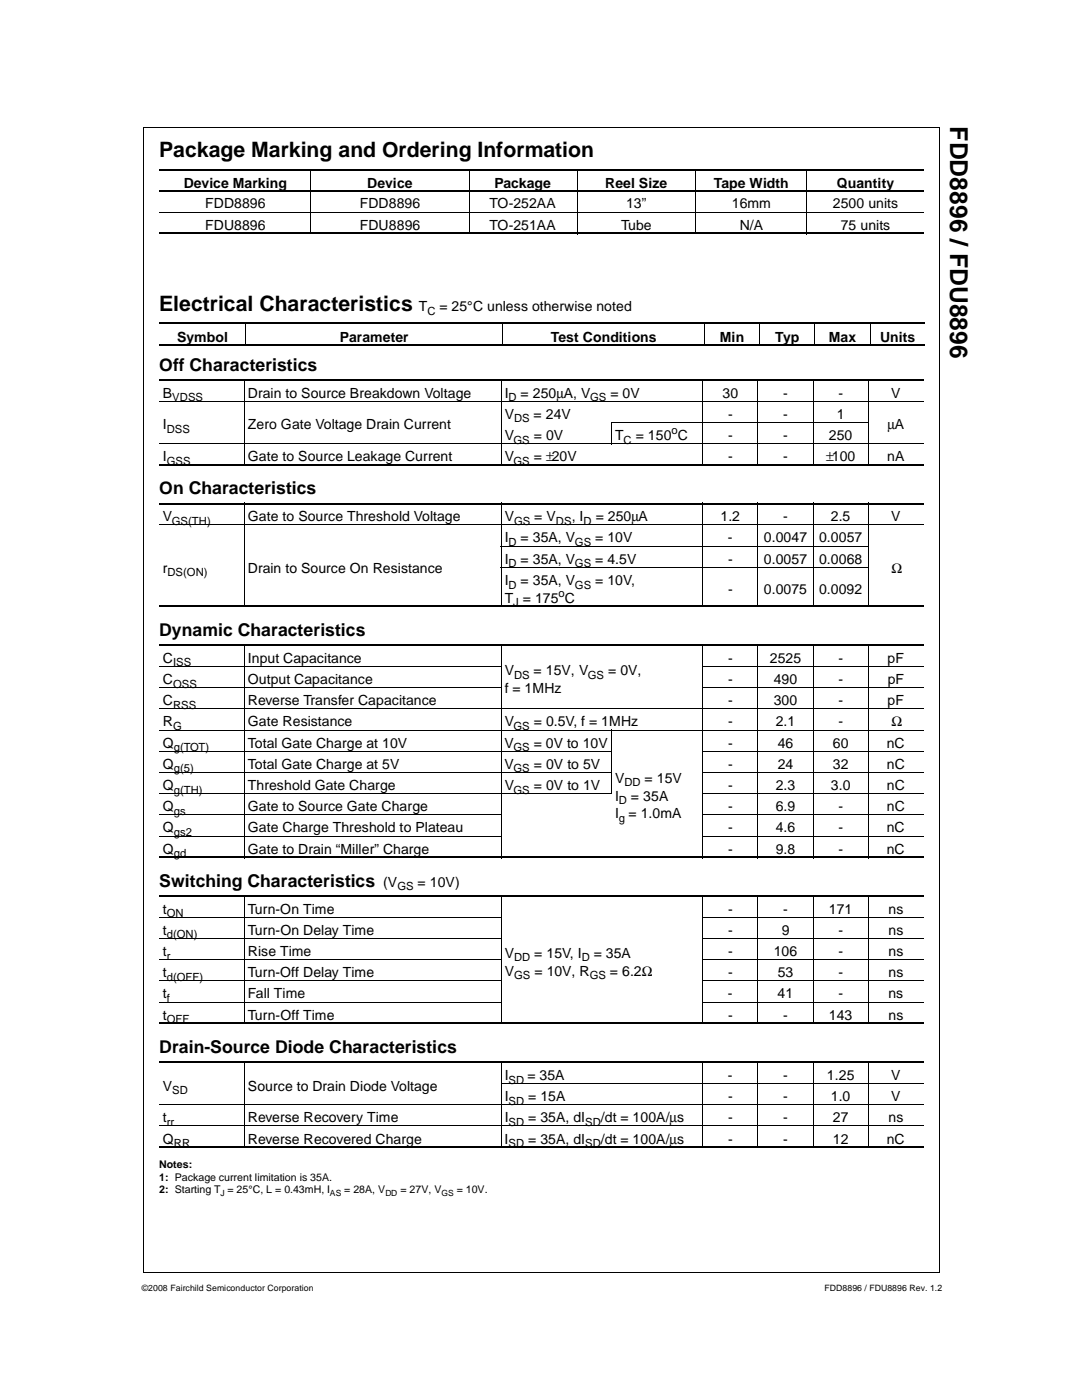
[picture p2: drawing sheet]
<svg xmlns="http://www.w3.org/2000/svg" width="216mm" height="279mm" viewBox="0 0 216 279" stroke-linecap="round" stroke-linejoin="round" font-family="sans-serif">
<defs><g id="words">
<text font-size="4.9" x="189.5" y="25.2" transform="rotate(90 189.5 25.2)">FDD8896 / FDU8896</text>
<g font-size="4.2">
<text x="31.8" y="31.4">Package Marking and Ordering Information</text>
<text x="31.8" y="62.1">Electrical Characteristics</text>
</g>
<g font-size="3.5">
<text x="31.8" y="74">Off Characteristics</text>
<text x="31.8" y="98.7">On Characteristics</text>
<text x="31.8" y="126.9">Dynamic Characteristics</text>
<text x="31.8" y="177">Switching Characteristics</text>
<text x="31.8" y="210.1">Drain-Source Diode Characteristics</text>
</g>
<g font-size="2.8">
<text x="36.6" y="37.6">Device Marking</text>
<text x="40.9" y="41.6">FDD8896</text>
<text x="71.8" y="41.6">FDD8896</text>
<text x="73.2" y="37.6">Device</text>
<text x="97.6" y="41.6">TO-252AA</text>
<text x="98.6" y="37.6">Package</text>
<text x="120.7" y="37.6">Reel Size</text>
<text x="124.8" y="41.6">13”</text>
<text x="142.3" y="37.6">Tape Width</text>
<text x="145.9" y="41.6">16mm</text>
<text x="166.1" y="41.6">2500 units</text>
<text x="166.9" y="37.6">Quantity</text>
<text x="40.9" y="45.8">FDU8896</text>
<text x="71.8" y="45.8">FDU8896</text>
<text x="97.6" y="45.8">TO-251AA</text>
<text x="123.9" y="45.8">Tube</text>
<text x="147.5" y="45.8">N/A</text>
<text x="167.6" y="45.8">75 units</text>
<text x="83.5" y="62.1">T</text>
<text x="87.6" y="62.1">= 25°C unless otherwise noted</text>
<text x="35.3" y="68.3">Symbol</text>
<text x="67.8" y="68.3">Parameter</text>
<text x="109.8" y="68.3">Test Conditions</text>
<text x="143.6" y="68.3">Min</text>
<text x="154.6" y="68.3">Typ</text>
<text x="165.3" y="68.3">Max</text>
<text x="175.5" y="68.3">Units</text>
<text x="32.5" y="79.4">B</text>
<text x="49.4" y="79.4">Drain to Source Breakdown Voltage</text>
<text x="100.6" y="83.6">V</text>
<text x="100.6" y="79.4">I</text>
<text x="103.8" y="79.4">= 250µA, V</text>
<text x="106.4" y="83.6">= 24V</text>
<text x="121.7" y="79.4">= 0V</text>
<text x="144.1" y="79.4">30</text>
<text x="145.2" y="83.6">-</text>
<text x="156.2" y="79.4">-</text>
<text x="156.2" y="83.6">-</text>
<text x="166.9" y="83.6">1</text>
<text x="167.2" y="79.4">-</text>
<text x="177.7" y="79.4">V</text>
<text x="32.5" y="85.7">I</text>
<text x="49.4" y="85.7">Zero Gate Voltage Drain Current</text>
<text x="100.6" y="87.8">V</text>
<text x="106.4" y="87.8">= 0V</text>
<text x="122.6" y="87.8">T</text>
<text x="126.7" y="87.8">= 150 C</text>
<text x="145.2" y="87.8">-</text>
<text x="156.2" y="87.8">-</text>
<text x="165.3" y="87.8">250</text>
<text x="177" y="85.7">µA</text>
<text x="32.5" y="92.1">I</text>
<text x="49.4" y="92.1">Gate to Source Leakage Current</text>
<text x="100.6" y="92.1">V</text>
<text x="106.4" y="92.1">= ±20V</text>
<text x="145.2" y="92.1">-</text>
<text x="156.2" y="92.1">-</text>
<text x="164.7" y="92.1">±100</text>
<text x="176.9" y="92.1">nA</text>
<text x="32.5" y="104">V</text>
<text x="49.4" y="104">Gate to Source Threshold Voltage</text>
<text x="100.6" y="104">V</text>
<text x="106.5" y="104">= V</text>
<text x="114" y="104">, I</text>
<text x="118.8" y="104">= 250µA</text>
<text x="143.7" y="104">1.2</text>
<text x="156.2" y="104">-</text>
<text x="165.7" y="104">2.5</text>
<text x="177.7" y="104">V</text>
<text x="100.6" y="108.3">I</text>
<text x="100.6" y="112.5">I</text>
<text x="103.8" y="108.3">= 35A, V</text>
<text x="103.8" y="112.5">= 35A, V</text>
<text x="118.7" y="108.3">= 10V</text>
<text x="118.7" y="112.5">= 4.5V</text>
<text x="145.2" y="108.3">-</text>
<text x="145.2" y="112.5">-</text>
<text x="152.3" y="108.3">0.0047</text>
<text x="152.3" y="112.5">0.0057</text>
<text x="163.3" y="108.3">0.0057</text>
<text x="163.3" y="112.5">0.0068</text>
<text x="32.5" y="114.3">r</text>
<text x="49.4" y="114.3">Drain to Source On Resistance</text>
<text x="100.6" y="116.7">I</text>
<text x="103.8" y="116.7">= 35A, V</text>
<text x="118.7" y="116.7">= 10V,</text>
<text x="145.2" y="118.5">-</text>
<text x="152.3" y="118.5">0.0075</text>
<text x="163.3" y="118.5">0.0092</text>
<text x="177.8" y="114.3">Ω</text>
<text x="100.6" y="120.3">T = 175 C</text>
<text x="32.5" y="132.3">C</text>
<text x="32.5" y="136.5">C</text>
<text x="49.4" y="132.3">Input Capacitance</text>
<text x="49.4" y="136.5">Output Capacitance</text>
<text x="100.6" y="134.7">V</text>
<text x="106.4" y="134.7">= 15V, V</text>
<text x="121.2" y="134.7">= 0V,</text>
<text x="145.2" y="132.3">-</text>
<text x="145.2" y="136.5">-</text>
<text x="153.5" y="132.3">2525</text>
<text x="154.3" y="136.5">490</text>
<text x="167.2" y="132.3">-</text>
<text x="167.2" y="136.5">-</text>
<text x="177" y="132.3">pF</text>
<text x="177" y="136.5">pF</text>
<text x="32.5" y="140.7">C</text>
<text x="49.4" y="140.7">Reverse Transfer Capacitance</text>
<text x="100.6" y="138.3">f = 1MHz</text>
<text x="145.2" y="140.7">-</text>
<text x="154.3" y="140.7">300</text>
<text x="167.2" y="140.7">-</text>
<text x="177" y="140.7">pF</text>
<text x="32.5" y="145">R</text>
<text x="32.5" y="149.2">Q</text>
<text x="49.4" y="145">Gate Resistance</text>
<text x="49.4" y="149.2">Total Gate Charge at 10V</text>
<text x="100.6" y="149.2">V</text>
<text x="100.6" y="145">V</text>
<text x="106.4" y="149.2">= 0V to 10V</text>
<text x="106.4" y="145">= 0.5V, f = 1MHz</text>
<text x="145.2" y="149.2">-</text>
<text x="145.2" y="145">-</text>
<text x="154.7" y="145">2.1</text>
<text x="155.1" y="149.2">46</text>
<text x="166.1" y="149.2">60</text>
<text x="167.2" y="145">-</text>
<text x="176.8" y="149.2">nC</text>
<text x="177.8" y="145">Ω</text>
<text x="32.5" y="153.4">Q</text>
<text x="49.4" y="153.4">Total Gate Charge at 5V</text>
<text x="100.6" y="153.4">V</text>
<text x="106.4" y="153.4">= 0V to 5V</text>
<text x="145.2" y="153.4">-</text>
<text x="155.1" y="153.4">24</text>
<text x="166.1" y="153.4">32</text>
<text x="176.8" y="153.4">nC</text>
<text x="32.5" y="157.7">Q</text>
<text x="32.5" y="161.9">Q</text>
<text x="49.4" y="157.7">Threshold Gate Charge</text>
<text x="49.4" y="161.9">Gate to Source Gate Charge</text>
<text x="100.6" y="157.7">V</text>
<text x="106.4" y="157.7">= 0V to 1V</text>
<text x="122.6" y="156.3">V</text>
<text x="122.6" y="159.8">I</text>
<text x="125.8" y="159.8">= 35A</text>
<text x="128.5" y="156.3">= 15V</text>
<text x="145.2" y="161.9">-</text>
<text x="145.2" y="157.7">-</text>
<text x="154.7" y="161.9">6.9</text>
<text x="154.7" y="157.7">2.3</text>
<text x="165.7" y="157.7">3.0</text>
<text x="167.2" y="161.9">-</text>
<text x="176.8" y="161.9">nC</text>
<text x="176.8" y="157.7">nC</text>
<text x="32.5" y="166.1">Q</text>
<text x="49.4" y="166.1">Gate Charge Threshold to Plateau</text>
<text x="122.6" y="163.3">I = 1.0mA</text>
<text x="145.2" y="166.1">-</text>
<text x="154.7" y="166.1">4.6</text>
<text x="167.2" y="166.1">-</text>
<text x="176.8" y="166.1">nC</text>
<text x="32.5" y="170.4">Q</text>
<text x="49.4" y="170.4">Gate to Drain “Miller” Charge</text>
<text x="145.2" y="170.4">-</text>
<text x="154.7" y="170.4">9.8</text>
<text x="167.2" y="170.4">-</text>
<text x="176.8" y="170.4">nC</text>
<text x="76.4" y="177">(V</text>
<text x="83.3" y="177">= 10V)</text>
<text x="32.5" y="182.3">t</text>
<text x="49.4" y="182.3">Turn-On Time</text>
<text x="145.2" y="182.3">-</text>
<text x="156.2" y="182.3">-</text>
<text x="165.3" y="182.3">171</text>
<text x="177.2" y="182.3">ns</text>
<text x="32.5" y="190.8">t</text>
<text x="32.5" y="186.6">t</text>
<text x="49.4" y="186.6">Turn-On Delay Time</text>
<text x="49.4" y="190.8">Rise Time</text>
<text x="100.6" y="191.2">V</text>
<text x="106.5" y="191.2">= 15V, I</text>
<text x="118.4" y="191.2">= 35A</text>
<text x="145.2" y="186.6">-</text>
<text x="145.2" y="190.8">-</text>
<text x="154.3" y="190.8">106</text>
<text x="155.9" y="186.6">9</text>
<text x="167.2" y="190.8">-</text>
<text x="167.2" y="186.6">-</text>
<text x="177.2" y="190.8">ns</text>
<text x="177.2" y="186.6">ns</text>
<text x="32.5" y="195">t</text>
<text x="49.4" y="195">Turn-Off Delay Time</text>
<text x="100.6" y="194.7">V</text>
<text x="106.6" y="194.7">= 10V, R</text>
<text x="121.6" y="194.7">= 6.2Ω</text>
<text x="145.2" y="195">-</text>
<text x="155.1" y="195">53</text>
<text x="167.2" y="195">-</text>
<text x="177.2" y="195">ns</text>
<text x="32.5" y="199.3">t</text>
<text x="32.5" y="203.5">t</text>
<text x="49.4" y="199.3">Fall Time</text>
<text x="49.4" y="203.5">Turn-Off Time</text>
<text x="145.2" y="199.3">-</text>
<text x="145.2" y="203.5">-</text>
<text x="155.1" y="199.3">41</text>
<text x="156.2" y="203.5">-</text>
<text x="165.3" y="203.5">143</text>
<text x="167.2" y="199.3">-</text>
<text x="177.2" y="199.3">ns</text>
<text x="177.2" y="203.5">ns</text>
<text x="100.6" y="215.5">I</text>
<text x="105.2" y="215.5">= 35A</text>
<text x="145.2" y="215.5">-</text>
<text x="156.2" y="215.5">-</text>
<text x="164.9" y="215.5">1.25</text>
<text x="177.7" y="215.5">V</text>
<text x="32.5" y="217.6">V</text>
<text x="49.4" y="217.6">Source to Drain Diode Voltage</text>
<text x="100.6" y="219.8">I</text>
<text x="105.3" y="219.8">= 15A</text>
<text x="145.2" y="219.8">-</text>
<text x="156.2" y="219.8">-</text>
<text x="165.7" y="219.8">1.0</text>
<text x="177.7" y="219.8">V</text>
<text x="32.5" y="224">t</text>
<text x="49.4" y="224">Reverse Recovery Time</text>
<text x="100.6" y="224">I</text>
<text x="105.3" y="224">= 35A, dI</text>
<text x="119.8" y="224">/dt = 100A/µs</text>
<text x="145.2" y="224">-</text>
<text x="156.2" y="224">-</text>
<text x="166.1" y="224">27</text>
<text x="177.2" y="224">ns</text>
<text x="32.5" y="228.2">Q</text>
<text x="49.4" y="228.2">Reverse Recovered Charge</text>
<text x="100.6" y="228.2">I</text>
<text x="105.3" y="228.2">= 35A, dI</text>
<text x="119.8" y="228.2">/dt = 100A/µs</text>
<text x="145.2" y="228.2">-</text>
<text x="156.2" y="228.2">-</text>
<text x="166.1" y="228.2">12</text>
<text x="176.8" y="228.2">nC</text>
</g>
<g font-size="2.2">
<text x="85.2" y="62.8">C</text>
<text x="34.3" y="80.1">VDSS</text>
<text x="101.4" y="80.1">D</text>
<text x="117.6" y="80.1">GS</text>
<text x="33.2" y="86.4">DSS</text>
<text x="102.4" y="88.5">GS</text>
<text x="102.5" y="84.3">DS</text>
<text x="124.3" y="88.5">C</text>
<text x="133.9" y="86.7">o</text>
<text x="33.2" y="92.8">GSS</text>
<text x="102.4" y="92.8">GS</text>
<text x="34.3" y="104.7">GS(TH)</text>
<text x="102.5" y="104.7">GS</text>
<text x="110.8" y="104.7">DS</text>
<text x="116.3" y="104.7">D</text>
<text x="101.4" y="109">D</text>
<text x="101.4" y="113.2">D</text>
<text x="114.6" y="109">GS</text>
<text x="114.6" y="113.2">GS</text>
<text x="33.4" y="115">DS(ON)</text>
<text x="101.4" y="117.4">D</text>
<text x="111.4" y="119.1">o</text>
<text x="114.6" y="117.4">GS</text>
<text x="102.3" y="121">J</text>
<text x="34.5" y="133">ISS</text>
<text x="34.5" y="137.2">OSS</text>
<text x="102.5" y="135.4">DS</text>
<text x="117.2" y="135.4">GS</text>
<text x="34.5" y="141.4">RSS</text>
<text x="34.5" y="145.7">G</text>
<text x="34.6" y="149.9">g(TOT)</text>
<text x="102.4" y="145.7">GS</text>
<text x="102.4" y="149.9">GS</text>
<text x="34.6" y="154.1">g(5)</text>
<text x="102.4" y="154.1">GS</text>
<text x="34.6" y="158.4">g(TH)</text>
<text x="102.4" y="158.4">GS</text>
<text x="123.4" y="160.5">D</text>
<text x="124.5" y="156.9">DD</text>
<text x="34.6" y="162.6">gs</text>
<text x="34.6" y="166.8">gs2</text>
<text x="123.4" y="164">g</text>
<text x="34.6" y="171.1">gd</text>
<text x="79.3" y="177.7">GS</text>
<text x="33.2" y="183.1">ON</text>
<text x="33.2" y="187.3">d(ON)</text>
<text x="33.2" y="191.5">r</text>
<text x="102.5" y="191.9">DD</text>
<text x="116" y="191.9">D</text>
<text x="33.2" y="195.8">d(OFF)</text>
<text x="102.5" y="195.4">GS</text>
<text x="117.6" y="195.4">GS</text>
<text x="33.2" y="200">f</text>
<text x="33.2" y="204.2">OFF</text>
<text x="34.3" y="218.4">SD</text>
<text x="101.4" y="216.2">SD</text>
<text x="101.4" y="220.5">SD</text>
<text x="33.2" y="224.7">rr</text>
<text x="101.4" y="224.7">SD</text>
<text x="116.7" y="224.7">SD</text>
<text x="34.6" y="228.9">RR</text>
<text x="101.4" y="228.9">SD</text>
<text x="116.7" y="228.9">SD</text>
</g>
<g font-size="2.1">
<text x="31.8" y="233.2">Notes:</text>
<text x="31.8" y="235.7">1: Package current limitation is 35A.</text>
<text x="31.8" y="238.1">2: Starting T = 25°C, L = 0.43mH, I</text>
<text x="68.6" y="238.1">= 28A, V</text>
<text x="79.8" y="238.1">= 27V, V</text>
<text x="91.1" y="238.1">= 10V.</text>
</g>
<g font-size="1.7">
<text x="44" y="238.7">J</text>
<text x="65.8" y="238.7">AS</text>
<text x="76.8" y="238.7">DD</text>
<text x="88" y="238.7">GS</text>
<text x="28.2" y="257.6">©2008 Fairchild Semiconductor Corporation</text>
<text x="164.4" y="257.6">FDD8896 / FDU8896 Rev. 1.2</text>
</g>
</g></defs>
<g fill="none" stroke="#000" stroke-width=".2">
<path d="M28.6 25.4h158.8M28.6 25.3v228.7M62 33.8v12.7M93.5 33.9v12.7M115.1 34.1v12.7M138.8 33.8v12.7M160.9 34.1v12.7M187.3 25.4v228.7M31.8 42.3h152.5M48.7 75.6v17.4M49 64.4v4.6M99.9 75.6v17.4"/>
<path d="M100.3 64.4v4.6M140.1 75.6v17.4M140.5 64.4v4.6M151.1 75.6v17.4M151.5 64.4v4.6M162.1 75.6v17.4M162.5 64.4v4.6M173.1 75.6v17.4M173.5 64.4v4.6M31.8 80.1h152.3M31.8 88.6h152.3M121.8 84.3h51.4"/>
<path d="M121.9 84.4v4.2M31.8 104.8h152.3M48.7 100.4v20.7M99.8 109h73.4M99.8 113.2h73.4M99.9 100.4v20.7M140.1 100.4v20.7M151.1 100.4v20.7M162.1 100.4v20.7M173.1 100.4v20.7M31.8 133h68.2M31.8 137.2h68.2"/>
<path d="M48.7 128.6v42.7M99.9 128.6v42.7M140 133h44.1M140 137.2h44.1M140.1 128.6v42.7M151.1 128.6v42.7M162.1 128.6v42.7M173.1 128.6v42.7M31.8 141.5h152.3M31.8 145.7h152.3M31.8 149.9h90.2M31.8 154.2h90.2"/>
<path d="M31.8 158.4h90.2M121.9 145.6v12.7M140 149.9h44.1M140 154.2h44.1M140 158.4h44.1M31.8 162.6h68.2M31.8 166.9h68.2M48.7 178.7v25.7M99.9 178.7v25.7M140 162.6h44.1M140 166.9h44.1M140.1 178.7v25.7"/>
<path d="M151.1 178.7v25.7M162.1 178.7v25.7M173.1 178.7v25.7M31.8 183.1h68.2M31.8 187.3h68.2M31.8 191.5h68.2M31.8 195.8h68.2M140 183.1h44.1M140 187.3h44.1M140 191.5h44.1M140 195.8h44.1M31.8 200h68.2"/>
<path d="M48.7 211.8v17.3M99.8 216.2h84.3M99.9 211.8v17.3M140 200h44.1M140.1 211.8v17.3M151.1 211.8v17.3M162.1 211.8v17.3M173.1 211.8v17.3M31.8 220.5h152.3M31.8 224.7h152.3M28.5 254h158.8"/>
</g>
<g fill="none" stroke="#000" stroke-width=".34">
<path d="M31.8 33.9h152.5M31.8 38.1h152.5M31.8 46.6h152.5M31.8 64.6h152.7M31.8 68.8h152.7M31.8 75.9h152.3M31.8 92.8h152.3M31.8 100.5h152.3M31.8 121h152.3M31.8 128.8h152.3M31.8 171.1h152.3M31.8 178.8h152.3"/>
<path d="M31.8 204.2h152.3M31.8 212h152.3M31.8 228.9h152.3"/>
</g>
<path d="M38.6 47.3h7.4v5.1h-7.4z" fill="#fff"/>
<use href="#words"/>
</svg>
